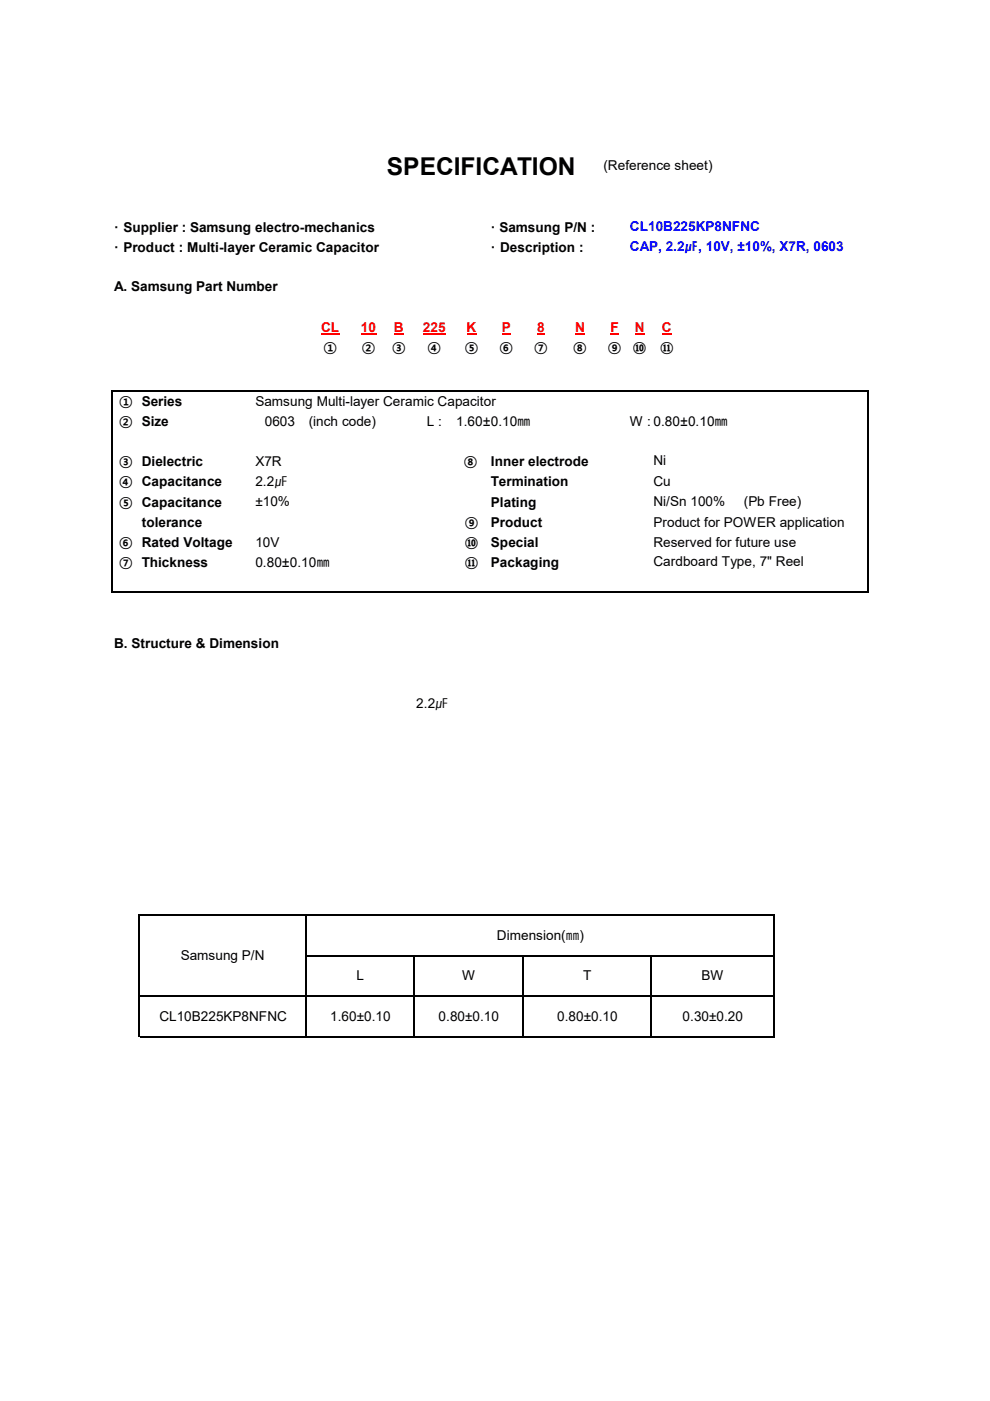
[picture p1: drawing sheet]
<svg xmlns="http://www.w3.org/2000/svg" width="210mm" height="297mm" viewBox="0 0 210 297" stroke-linecap="round" stroke-linejoin="round" font-family="sans-serif">
<defs><g id="words">
<text font-size="5.2" x="82" y="37">SPECIFICATION</text>
<g font-size="2.9">
<text x="127.9" y="36.1">(Reference sheet)</text>
<text x="24.2" y="53.5">· Product : Multi-layer Ceramic Capacitor</text>
<text x="24.2" y="49.2">· Supplier : Samsung electro-mechanics</text>
<text x="104.1" y="49.3">· Samsung P/N :</text>
<text x="104.1" y="53.3">· Description :</text>
<text x="24.2" y="61.7">A. Samsung Part Number</text>
<text x="68.6" y="74.7">①</text>
<text x="76.7" y="74.7">②</text>
<text x="83.1" y="74.7">③</text>
<text x="90.6" y="74.7">④</text>
<text x="98.6" y="74.7">⑤</text>
<text x="105.9" y="74.7">⑥</text>
<text x="113.3" y="74.7">⑦</text>
<text x="121.5" y="74.7">⑧</text>
<text x="128.9" y="74.7">⑨</text>
<text x="134.2" y="74.7">⑩</text>
<text x="140" y="74.7">⑪</text>
<text x="25.3" y="86">① Series</text>
<text x="54.1" y="86">Samsung Multi-layer Ceramic Capacitor</text>
<text x="25.3" y="90.3">② Size</text>
<text x="56.1" y="90.3">0603</text>
<text x="65.4" y="90.3">(inch code)</text>
<text x="90.5" y="90.3">L :</text>
<text x="96.7" y="90.3">1.60±0.10㎜</text>
<text x="133.6" y="90.3">W : 0.80±0.10㎜</text>
<text x="25.3" y="98.8">③ Dielectric</text>
<text x="54.1" y="98.8">X7R</text>
<text x="98.3" y="98.8">⑧</text>
<text x="104.1" y="98.8">Inner electrode</text>
<text x="138.6" y="98.7">Ni</text>
<text x="25.3" y="103.1">④ Capacitance</text>
<text x="25.3" y="107.4">⑤ Capacitance</text>
<text x="54.1" y="103.1">2.2㎌</text>
<text x="54.1" y="107.4">±10%</text>
<text x="104.1" y="103.1">Termination</text>
<text x="104.1" y="107.4">Plating</text>
<text x="138.6" y="103">Cu</text>
<text x="138.6" y="107.2">Ni/Sn 100%</text>
<text x="157.7" y="107.4">(Pb Free)</text>
<text x="30.1" y="111.7">tolerance</text>
<text x="98.6" y="111.7">⑨</text>
<text x="104.1" y="111.7">Product</text>
<text x="138.6" y="111.6">Product for POWER application</text>
<text x="25.3" y="116">⑥ Rated Voltage</text>
<text x="54.1" y="115.9">10V</text>
<text x="98.6" y="116">⑩</text>
<text x="104.1" y="116">Special</text>
<text x="138.6" y="115.9">Reserved for future use</text>
<text x="25.3" y="120.2">⑦ Thickness</text>
<text x="54.1" y="120.2">0.80±0.10㎜</text>
<text x="98.6" y="120.2">⑪</text>
<text x="104.1" y="120.2">Packaging</text>
<text x="138.6" y="120.1">Cardboard Type, 7&quot; Reel</text>
<text x="24.2" y="137.3">B. Structure &amp; Dimension</text>
<text x="88.3" y="150.1">2.2㎌</text>
<text x="38.3" y="203.5">Samsung P/N</text>
<text x="105.4" y="199.3">Dimension(㎜)</text>
<text x="75.6" y="207.8">L</text>
<text x="98" y="207.8">W</text>
<text x="123.7" y="207.8">T</text>
<text x="148.8" y="207.8">BW</text>
<text x="33.8" y="216.4">CL10B225KP8NFNC</text>
<text x="70" y="216.4">1.60±0.10</text>
<text x="93" y="216.4">0.80±0.10</text>
<text x="118.2" y="216.4">0.80±0.10</text>
<text x="144.7" y="216.4">0.30±0.20</text>
</g>
<g font-size="2.9" fill="#00f">
<text x="133.6" y="49">CL10B225KP8NFNC</text>
<text x="133.6" y="53.3">CAP, 2.2㎌, 10V, ±10%, X7R, 0603</text>
</g>
<g font-size="2.9" fill="#f00">
<text x="68.1" y="70.4">CL</text>
<text x="76.5" y="70.4">10</text>
<text x="83.5" y="70.4">B</text>
<text x="89.7" y="70.4">225</text>
<text x="98.9" y="70.4">K</text>
<text x="106.4" y="70.4">P</text>
<text x="113.9" y="70.4">8</text>
<text x="121.9" y="70.4">N</text>
<text x="129.4" y="70.4">F</text>
<text x="134.6" y="70.4">N</text>
<text x="140.3" y="70.4">C</text>
</g>
</g></defs>
<path d="M68.1 70.8h3.8M76.5 70.8h3.3M83.5 70.8h2.1M89.7 70.8h4.8M98.9 70.8h2.1" fill="none" stroke="#f00" stroke-width=".3"/>
<g fill="#f00">
<path d="M106.4 70.7h1.9v.3h-1.9z"/>
<path d="M113.9 70.7h1.6v.3h-1.6z"/>
</g>
<path d="M121.9 70.8h2.1" fill="none" stroke="#f00" stroke-width=".3"/>
<path d="M129.4 70.7h1.8v.3h-1.8z" fill="#f00"/>
<path d="M134.6 70.8h2.1M140.3 70.8h2.1" fill="none" stroke="#f00" stroke-width=".3"/>
<g fill="none" stroke="#000" stroke-width=".25">
<path d="M23.7 82.7v43M23.8 82.8h160.4M184.1 83v42.7M23.8 125.6h160.4M29.5 193.9v26M29.6 194h134.6M64.9 194.1v25.8M164.1 194.1v25.8M29.6 211.2h134.6M29.6 219.8h134.6M65 202.6h99.2M87.7 202.7v17.2"/>
<path d="M110.9 202.7v17.2M138 202.7v17.2"/>
</g>
<use href="#words"/>
</svg>
